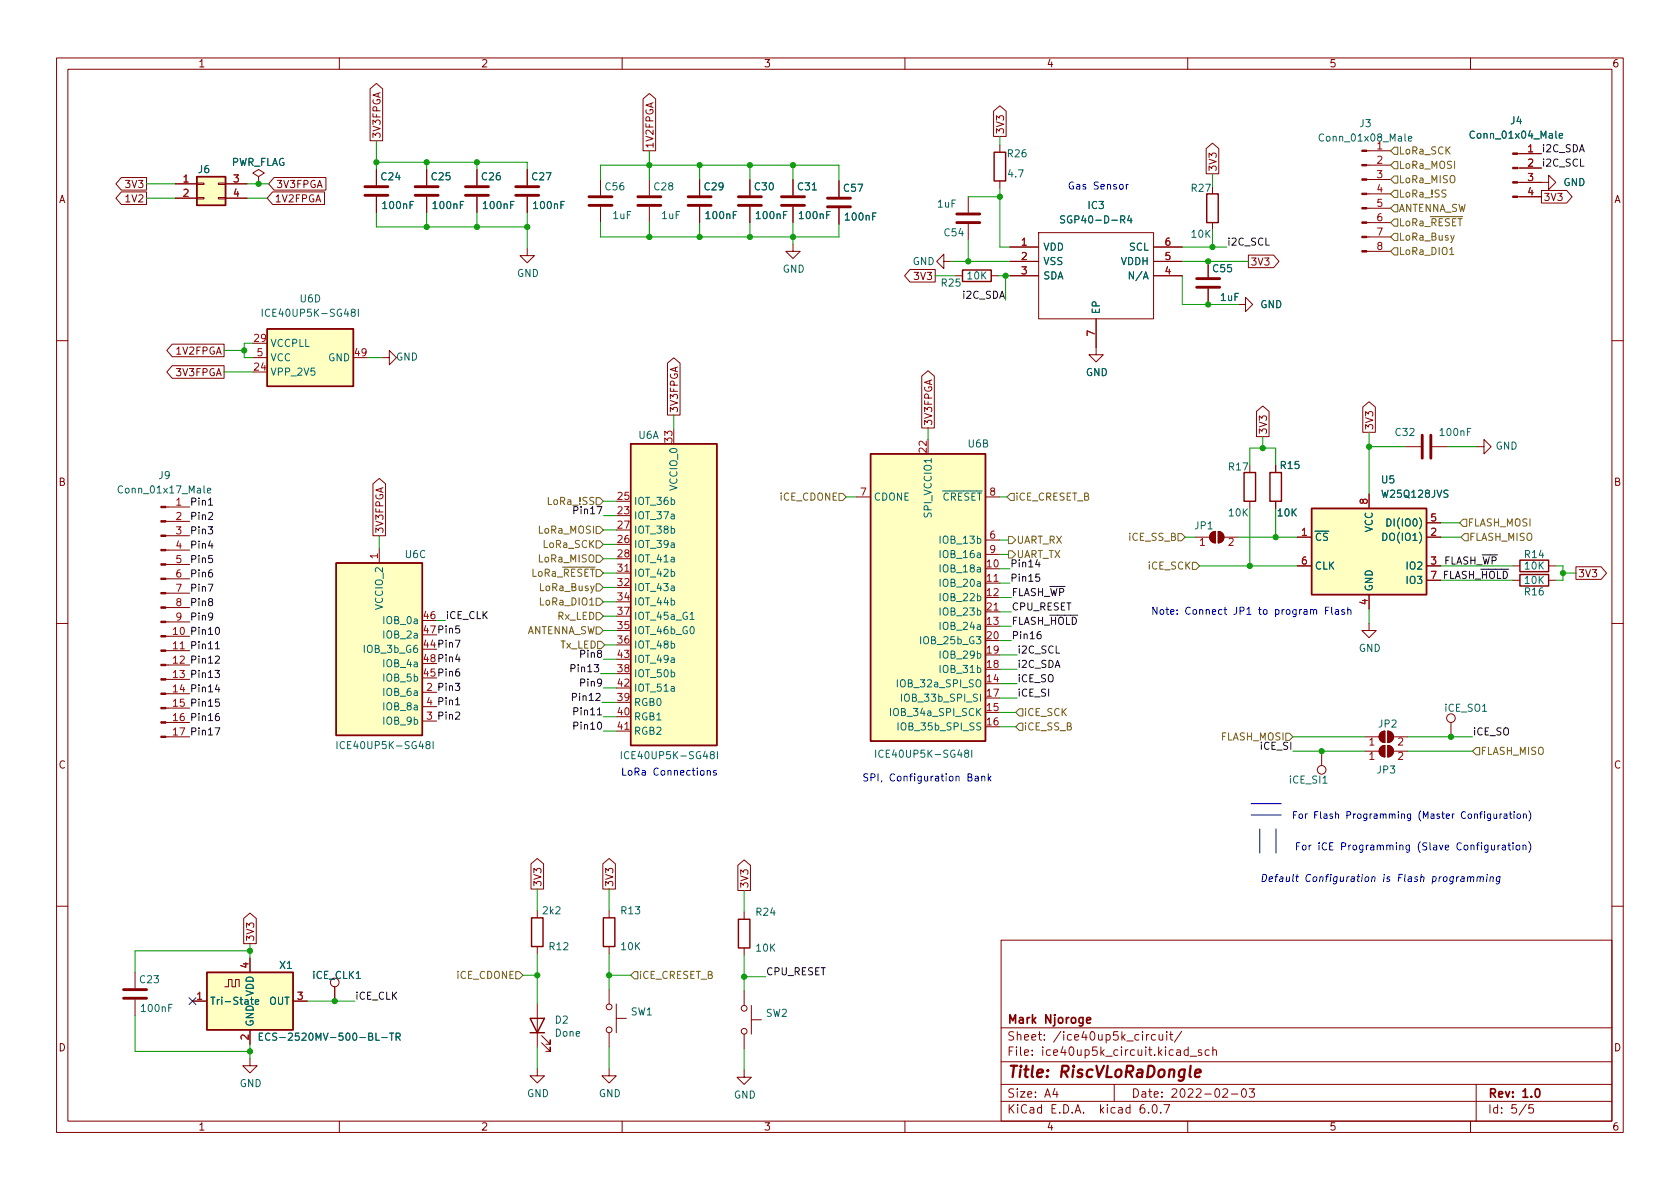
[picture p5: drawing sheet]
<svg xmlns="http://www.w3.org/2000/svg" width="297mm" height="210mm" viewBox="0 0 297 210" stroke-linecap="round" stroke-linejoin="round" font-family="sans-serif">
<defs><g id="words">
<text font-size="9.8" fill="#0000c2" x="219.5" y="146.1">=</text>
<text font-size="2.8" fill="#840000" x="178" y="190.6">Title: RiscVLoRaDongle</text>
<g font-size="2.1" fill="#840000">
<text x="178" y="184">Sheet: /ice40up5k_circuit/</text>
<text x="178" y="181">Mark Njoroge</text>
<text x="178" y="186.7">File: ice40up5k_circuit.kicad_sch</text>
<text x="178" y="196.9">KiCad E.D.A. kicad 6.0.7</text>
<text x="178" y="194.1">Size: A4</text>
<text x="200" y="194.1">Date: 2022-02-03</text>
<text x="263" y="194.1">Rev: 1.0</text>
<text x="263" y="196.9">Id: 5/5</text>
</g>
<g font-size="1.8" fill="#840000">
<text x="35" y="11.9">1</text>
<text x="85" y="11.9">2</text>
<text x="135" y="11.9">3</text>
<text x="185" y="11.9">4</text>
<text x="235" y="11.9">5</text>
<text x="285" y="11.9">6</text>
<text x="177.5" y="23.8" transform="rotate(-90 177.5 23.8)">3V3</text>
<text x="67.3" y="24.6" transform="rotate(-90 67.3 24.6)">3V3FPGA</text>
<text x="115.5" y="26.3" transform="rotate(-90 115.5 26.3)">1V2FPGA</text>
<text x="10.3" y="35.9">A</text>
<text x="22.4" y="35.8">1V2</text>
<text x="22.4" y="33.2">3V3</text>
<text x="48.5" y="35.8">1V2FPGA</text>
<text x="48.8" y="33.2">3V3FPGA</text>
<text x="215.1" y="30.4" transform="rotate(-90 215.1 30.4)">3V3</text>
<text x="272.9" y="35.5">3V3</text>
<text x="285.3" y="35.9">A</text>
<text x="221" y="46.9">3V3</text>
<text x="161.9" y="49.5">3V3</text>
<text x="31.2" y="62.7">1V2FPGA</text>
<text x="31.2" y="66.5">3V3FPGA</text>
<text x="119.9" y="73.1" transform="rotate(-90 119.9 73.1)">3V3FPGA</text>
<text x="164.8" y="75.4" transform="rotate(-90 164.8 75.4)">3V3FPGA</text>
<text x="224" y="76.9" transform="rotate(-90 224 76.9)">3V3</text>
<text x="242.8" y="76.1" transform="rotate(-90 242.8 76.1)">3V3</text>
<text x="10.3" y="85.9">B</text>
<text x="285.3" y="85.9">B</text>
<text x="67.8" y="94.4" transform="rotate(-90 67.8 94.4)">3V3FPGA</text>
<text x="279" y="102.1">3V3</text>
<text x="10.3" y="135.9">C</text>
<text x="285.3" y="135.9">C</text>
<text x="95.7" y="156.9" transform="rotate(-90 95.7 156.9)">3V3</text>
<text x="108.4" y="156.9" transform="rotate(-90 108.4 156.9)">3V3</text>
<text x="132.3" y="157.2" transform="rotate(-90 132.3 157.2)">3V3</text>
<text x="44.9" y="166.6" transform="rotate(-90 44.9 166.6)">3V3</text>
<text x="10.3" y="185.9">D</text>
<text x="285.3" y="185.9">D</text>
<text x="35" y="199.9">1</text>
<text x="85" y="199.9">2</text>
<text x="135" y="199.9">3</text>
<text x="185" y="199.9">4</text>
<text x="235" y="199.9">5</text>
<text x="285" y="199.9">6</text>
</g>
<g font-size="1.8" fill="#006464">
<text x="240.4" y="22.5">J3</text>
<text x="267.1" y="22">J4</text>
<text x="40.8" y="29.3">PWR_FLAG</text>
<text x="178.2" y="27.8">R26</text>
<text x="233.8" y="25">Conn_01x08_Male</text>
<text x="260.4" y="24.5">Conn_01x04_Male</text>
<text x="35.1" y="30.6">J6</text>
<text x="67.5" y="31.9">C24</text>
<text x="76.4" y="31.9">C25</text>
<text x="85.2" y="31.9">C26</text>
<text x="94.1" y="31.9">C27</text>
<text x="107.1" y="33.6">C56</text>
<text x="115.7" y="33.6">C28</text>
<text x="124.6" y="33.6">C29</text>
<text x="133.5" y="33.6">C30</text>
<text x="141.1" y="33.6">C31</text>
<text x="149.3" y="33.9">C57</text>
<text x="178.3" y="31.4">4.7</text>
<text x="210.7" y="33.9">R27</text>
<text x="276.4" y="32.9">GND</text>
<text x="67.8" y="37">100nF</text>
<text x="76.7" y="37">100nF</text>
<text x="85.6" y="37">100nF</text>
<text x="94.5" y="37">100nF</text>
<text x="108.4" y="38.7">1uF</text>
<text x="117" y="38.7">1uF</text>
<text x="125" y="38.7">100nF</text>
<text x="133.8" y="38.7">100nF</text>
<text x="141.5" y="38.7">100nF</text>
<text x="149.6" y="39">100nF</text>
<text x="165.8" y="36.7">1uF</text>
<text x="167" y="41.8">C54</text>
<text x="188.6" y="39.5">SGP40-D-R4</text>
<text x="192.4" y="37">IC3</text>
<text x="161.3" y="46.9">GND</text>
<text x="184.4" y="44.3">VDD</text>
<text x="184.4" y="46.9">VSS</text>
<text x="198.2" y="46.9">VDDH</text>
<text x="199.7" y="44.3">SCL</text>
<text x="210.7" y="42">10K</text>
<text x="53.1" y="53.5">U6D</text>
<text x="91.4" y="49">GND</text>
<text x="138.4" y="48.2">GND</text>
<text x="166.5" y="50.7">R25</text>
<text x="171.1" y="49.4">10K</text>
<text x="184.4" y="49.4">SDA</text>
<text x="200.2" y="49.4">N/A</text>
<text x="214.5" y="48.1">C55</text>
<text x="215.9" y="53.2">1uF</text>
<text x="47.2" y="56">ICE40UP5K-SG48I</text>
<text x="194.4" y="55.6" transform="rotate(-90 194.4 55.6)">EP</text>
<text x="222.8" y="54.5">GND</text>
<text x="47.8" y="61.3">VCCPLL</text>
<text x="47.8" y="63.9">VCC</text>
<text x="58" y="63.9">GND</text>
<text x="70" y="63.7">GND</text>
<text x="47.8" y="66.4">VPP_2V5</text>
<text x="192" y="66.5">GND</text>
<text x="112.9" y="77.6">U6A</text>
<text x="246.8" y="77.1">C32</text>
<text x="254.7" y="77.1">100nF</text>
<text x="171.2" y="79.1">U6B</text>
<text x="217.3" y="83.2">R17</text>
<text x="226.5" y="82.9">R15</text>
<text x="264.4" y="79.5">GND</text>
<text x="21.4" y="87.2">Conn_01x17_Male</text>
<text x="28.1" y="84.7">J9</text>
<text x="112" y="89.3">IOT_36b</text>
<text x="119.8" y="86.6" transform="rotate(-90 119.8 86.6)">VCCIO_0</text>
<text x="154.4" y="88.5">CDONE</text>
<text x="165.2" y="88.5">~{CRESET}</text>
<text x="244.3" y="85.5">U5</text>
<text x="244.6" y="88">W25Q128JVS</text>
<text x="112" y="91.8">IOT_37a</text>
<text x="112" y="94.4">IOT_38b</text>
<text x="164.7" y="91.2" transform="rotate(-90 164.7 91.2)">SPI_VCCIO1</text>
<text x="211.3" y="93.6">JP1</text>
<text x="217.3" y="91.3">10K</text>
<text x="226" y="91.3">10K</text>
<text x="232.4" y="95.6">~{CS}</text>
<text x="242.7" y="94.2" transform="rotate(-90 242.7 94.2)">VCC</text>
<text x="245" y="95.6">DO(IO1)</text>
<text x="245.9" y="93.1">DI(IO0)</text>
<text x="71.7" y="98.7">U6C</text>
<text x="112" y="96.9">IOT_39a</text>
<text x="112" y="99.4">IOT_41a</text>
<text x="112" y="102">IOT_42b</text>
<text x="166.6" y="96.1">IOB_13b</text>
<text x="166.7" y="101.2">IOB_18a</text>
<text x="166.7" y="98.7">IOB_16a</text>
<text x="232.4" y="100.7">CLK</text>
<text x="248.9" y="100.7">IO2</text>
<text x="269.6" y="98.7">R14</text>
<text x="269.6" y="100.7">10K</text>
<text x="67.7" y="107.6" transform="rotate(-90 67.7 107.6)">VCCIO_2</text>
<text x="112" y="104.5">IOT_43a</text>
<text x="112" y="107.1">IOT_44b</text>
<text x="166.6" y="106.3">IOB_22b</text>
<text x="166.7" y="103.8">IOB_20a</text>
<text x="242.7" y="104.6" transform="rotate(-90 242.7 104.6)">GND</text>
<text x="248.9" y="103.2">IO3</text>
<text x="269.6" y="105.3">R16</text>
<text x="269.6" y="103.2">10K</text>
<text x="68.1" y="110.4">IOB_0a</text>
<text x="68.1" y="112.9">IOB_2a</text>
<text x="112" y="112.1">IOT_46b_G0</text>
<text x="112" y="109.6">IOT_45a_G1</text>
<text x="163.2" y="113.9">IOB_25b_G3</text>
<text x="166.6" y="108.8">IOB_23b</text>
<text x="166.7" y="111.4">IOB_24a</text>
<text x="64.6" y="115.4">IOB_3b_G6</text>
<text x="68.1" y="118">IOB_4a</text>
<text x="112" y="114.7">IOT_48b</text>
<text x="112" y="119.8">IOT_50b</text>
<text x="112" y="117.2">IOT_49a</text>
<text x="166.6" y="119">IOB_31b</text>
<text x="166.6" y="116.5">IOB_29b</text>
<text x="240.2" y="115.3">GND</text>
<text x="68" y="120.5">IOB_5b</text>
<text x="68.1" y="123.1">IOB_6a</text>
<text x="68.1" y="125.6">IOB_8a</text>
<text x="112" y="124.8">RGB0</text>
<text x="112" y="122.3">IOT_51a</text>
<text x="159.3" y="121.5">IOB_32a_SPI_SO</text>
<text x="160.1" y="124.1">IOB_33b_SPI_SI</text>
<text x="255.5" y="125.9">iCE_SO1</text>
<text x="68" y="128.1">IOB_9b</text>
<text x="112" y="127.4">RGB1</text>
<text x="112" y="129.9">RGB2</text>
<text x="158.1" y="126.6">IOB_34a_SPI_SCK</text>
<text x="159.4" y="129.2">IOB_35b_SPI_SS</text>
<text x="243.8" y="128.6">JP2</text>
<text x="60.5" y="132.5">ICE40UP5K-SG48I</text>
<text x="110.7" y="134.2">ICE40UP5K-SG48I</text>
<text x="155.7" y="134">ICE40UP5K-SG48I</text>
<text x="243.5" y="136.8">JP3</text>
<text x="228.1" y="138.6">iCE_SI1</text>
<text x="96.1" y="161.7">2k2</text>
<text x="109.9" y="161.7">R13</text>
<text x="133.8" y="161.9">R24</text>
<text x="24.8" y="173.9">C23</text>
<text x="49.5" y="171.3">X1</text>
<text x="55.3" y="173.1">iCE_CLK1</text>
<text x="97.2" y="168">R12</text>
<text x="109.9" y="168">10K</text>
<text x="133.8" y="168.3">10K</text>
<text x="25.1" y="178.9">100nF</text>
<text x="37.1" y="177.7">Tri-State</text>
<text x="44.8" y="176.2" transform="rotate(-90 44.8 176.2)">VDD</text>
<text x="47.6" y="177.7">OUT</text>
<text x="111.6" y="179.5">SW1</text>
<text x="135.4" y="179.8">SW2</text>
<text x="44.8" y="181.6" transform="rotate(-90 44.8 181.6)">GND</text>
<text x="48.2" y="184">ECS-2520MV-500-BL-TR</text>
<text x="98.2" y="181">D2</text>
<text x="98.2" y="183.3">Done</text>
<text x="42.4" y="192.2">GND</text>
<text x="93.2" y="194">GND</text>
<text x="105.9" y="194">GND</text>
<text x="129.7" y="194.3">GND</text>
</g>
<g font-size="1.8" fill="#a90000">
<text x="243.5" y="26.4">1</text>
<text x="243.5" y="29">2</text>
<text x="270.1" y="26.9">1</text>
<text x="270.1" y="29.5">2</text>
<text x="32.4" y="32.3">1</text>
<text x="32.4" y="34.8">2</text>
<text x="41.3" y="32.3">3</text>
<text x="41.3" y="34.8">4</text>
<text x="243.5" y="31.5">3</text>
<text x="243.5" y="34">4</text>
<text x="270.1" y="32">3</text>
<text x="270.1" y="34.5">4</text>
<text x="243.5" y="36.6">5</text>
<text x="243.5" y="39.1">6</text>
<text x="243.5" y="41.7">7</text>
<text x="180.6" y="43.4">1</text>
<text x="180.6" y="46">2</text>
<text x="206" y="46">5</text>
<text x="206" y="43.4">6</text>
<text x="243.5" y="44.2">8</text>
<text x="180.6" y="48.5">3</text>
<text x="206" y="48.5">4</text>
<text x="193.5" y="59.4" transform="rotate(-90 193.5 59.4)">7</text>
<text x="45" y="65.5">24</text>
<text x="45" y="60.4">29</text>
<text x="45.5" y="63">5</text>
<text x="62.8" y="63">49</text>
<text x="118.9" y="78.2" transform="rotate(-90 118.9 78.2)">33</text>
<text x="163.8" y="80" transform="rotate(-90 163.8 80)">22</text>
<text x="31.1" y="89.4">1</text>
<text x="109.3" y="88.4">25</text>
<text x="152.2" y="87.6">7</text>
<text x="175" y="87.6">8</text>
<text x="241.8" y="89.1" transform="rotate(-90 241.8 89.1)">8</text>
<text x="31.1" y="91.9">2</text>
<text x="31.1" y="94.5">3</text>
<text x="109.3" y="90.9">23</text>
<text x="109.3" y="93.5">27</text>
<text x="175" y="95.2">6</text>
<text x="230.1" y="94.7">1</text>
<text x="253" y="94.7">2</text>
<text x="253" y="92.2">5</text>
<text x="31.1" y="97">4</text>
<text x="31.1" y="99.6">5</text>
<text x="66.8" y="98.8" transform="rotate(-90 66.8 98.8)">1</text>
<text x="109.3" y="96">26</text>
<text x="109.3" y="98.5">28</text>
<text x="109.3" y="101.1">31</text>
<text x="174.5" y="100.3">10</text>
<text x="175" y="97.8">9</text>
<text x="212.1" y="96.5">1</text>
<text x="217.2" y="96.5">2</text>
<text x="230.1" y="99.8">6</text>
<text x="253" y="99.8">3</text>
<text x="31.1" y="102.1">6</text>
<text x="31.1" y="104.6">7</text>
<text x="31.1" y="107.2">8</text>
<text x="109.3" y="103.6">32</text>
<text x="109.3" y="106.2">34</text>
<text x="174.5" y="102.9">11</text>
<text x="174.5" y="105.4">12</text>
<text x="174.5" y="107.9">21</text>
<text x="241.8" y="106.9" transform="rotate(-90 241.8 106.9)">4</text>
<text x="253" y="102.4">7</text>
<text x="31.1" y="109.7">9</text>
<text x="75" y="109.5">46</text>
<text x="109.3" y="111.2">35</text>
<text x="109.3" y="113.8">36</text>
<text x="109.3" y="108.7">37</text>
<text x="174.5" y="110.5">13</text>
<text x="174.5" y="113">20</text>
<text x="109.3" y="118.9">38</text>
<text x="109.3" y="116.3">43</text>
<text x="174.5" y="118.1">18</text>
<text x="174.5" y="115.6">19</text>
<text x="109.3" y="123.9">39</text>
<text x="109.3" y="121.4">42</text>
<text x="174.5" y="120.6">14</text>
<text x="174.5" y="125.7">15</text>
<text x="174.5" y="123.2">17</text>
<text x="109.3" y="126.5">40</text>
<text x="109.3" y="129">41</text>
<text x="174.5" y="128.3">16</text>
<text x="242.1" y="131.8">1</text>
<text x="247.2" y="131.8">2</text>
<text x="242.1" y="134.4">1</text>
<text x="247.2" y="134.4">2</text>
<text x="43.9" y="171.2" transform="rotate(-90 43.9 171.2)">4</text>
<text x="34.8" y="176.8">1</text>
<text x="52.6" y="176.8">3</text>
<text x="43.9" y="183.9" transform="rotate(-90 43.9 183.9)">2</text>
</g>
<g font-size="1.8" fill="#725600">
<text x="247.2" y="29.8">LoRa_MOSI</text>
<text x="247.2" y="27.3">LoRa_SCK</text>
<text x="247.2" y="34.9">LoRa_!SS</text>
<text x="247.2" y="32.4">LoRa_MISO</text>
<text x="247.2" y="40">LoRa_~{RESET}</text>
<text x="247.2" y="37.5">ANTENNA_SW</text>
<text x="247.2" y="42.5">LoRa_Busy</text>
<text x="247.2" y="45.1">LoRa_DIO1</text>
<text x="97" y="89.3">LoRa_!SS</text>
<text x="137.9" y="88.5">iCE_CDONE</text>
<text x="179.4" y="88.5">iCE_CRESET_B</text>
<text x="95.4" y="94.4">LoRa_MOSI</text>
<text x="199.6" y="95.6">iCE_SS_B</text>
<text x="259.4" y="93.1">FLASH_MOSI</text>
<text x="259.7" y="95.6">FLASH_MISO</text>
<text x="92.6" y="102">LoRa_~{RESET}</text>
<text x="95.4" y="99.4">LoRa_MISO</text>
<text x="96.2" y="96.9">LoRa_SCK</text>
<text x="179.7" y="98.7">UART_TX</text>
<text x="179.7" y="96.1">UART_RX</text>
<text x="203.1" y="100.7">iCE_SCK</text>
<text x="95.6" y="104.5">LoRa_Busy</text>
<text x="95.8" y="107.1">LoRa_DIO1</text>
<text x="92.8" y="112.1">ANTENNA_SW</text>
<text x="98.5" y="109.6">Rx_LED</text>
<text x="99" y="114.7">Tx_LED</text>
<text x="180.9" y="126.6">iCE_SCK</text>
<text x="180.9" y="129.2">iCE_SS_B</text>
<text x="215.8" y="130.9">FLASH_MOSI</text>
<text x="261.7" y="133.5">FLASH_MISO</text>
<text x="80.8" y="173.1">iCE_CDONE</text>
<text x="112.9" y="173.1">iCE_CRESET_B</text>
</g>
<g font-size="1.8" fill="#0f0f0f">
<text x="272.5" y="26.9">i2C_SDA</text>
<text x="272.5" y="29.5">i2C_SCL</text>
<text x="216.9" y="43.4">i2C_SCL</text>
<text x="170.3" y="52.8">i2C_SDA</text>
<text x="33.5" y="89.4">Pin1</text>
<text x="33.5" y="94.5">Pin3</text>
<text x="33.5" y="91.9">Pin2</text>
<text x="102" y="90.9">Pin17</text>
<text x="33.5" y="97">Pin4</text>
<text x="33.5" y="99.6">Pin5</text>
<text x="178.6" y="100.3">Pin14</text>
<text x="255.3" y="99.8">FLASH_~{WP}</text>
<text x="33.5" y="107.2">Pin8</text>
<text x="33.5" y="104.6">Pin7</text>
<text x="33.5" y="102.1">Pin6</text>
<text x="178.6" y="102.9">Pin15</text>
<text x="178.8" y="107.9">CPU_RESET</text>
<text x="178.8" y="105.4">FLASH_~{WP}</text>
<text x="253" y="102.4">7 FLASH_~{HOLD}</text>
<text x="30.6" y="112.3">10 Pin10</text>
<text x="33.5" y="109.7">Pin9</text>
<text x="75" y="112">47Pin5</text>
<text x="78.7" y="109.5">iCE_CLK</text>
<text x="178.8" y="113">Pin16</text>
<text x="178.8" y="110.5">FLASH_~{HOLD}</text>
<text x="30.6" y="114.8">11 Pin11</text>
<text x="30.6" y="117.3">12 Pin12</text>
<text x="30.6" y="119.9">13 Pin13</text>
<text x="75" y="114.5">44Pin7</text>
<text x="75" y="119.6">45Pin6</text>
<text x="75" y="117.1">48Pin4</text>
<text x="101.5" y="118.9">Pin13</text>
<text x="102.9" y="116.3">Pin8</text>
<text x="179.8" y="115.6">i2C_SCL</text>
<text x="179.8" y="118.1">i2C_SDA</text>
<text x="30.6" y="122.4">14 Pin14</text>
<text x="30.6" y="125">15 Pin15</text>
<text x="75.5" y="122.2">2 Pin3</text>
<text x="75.5" y="124.7">4 Pin1</text>
<text x="101.7" y="123.9">Pin12</text>
<text x="102.9" y="121.4">Pin9</text>
<text x="179.8" y="123.2">iCE_SI</text>
<text x="179.8" y="120.6">iCE_SO</text>
<text x="30.6" y="127.5">16 Pin16</text>
<text x="30.6" y="130">17 Pin17</text>
<text x="75.5" y="127.2">3 Pin2</text>
<text x="102" y="126.5">Pin11</text>
<text x="102" y="129">Pin10</text>
<text x="260.3" y="130">iCE_SO</text>
<text x="223" y="132.6">iCE_SI</text>
<text x="135.4" y="172.5">CPU_RESET</text>
<text x="62.7" y="176.8">iCE_CLK</text>
</g>
<g font-size="1.8" fill="#0000c2">
<text x="188.7" y="33.5">Gas Sensor</text>
<text x="203.5" y="108.7">Note: Connect JP1 to program Flash</text>
<text x="109.7" y="137.1">LoRa Connections</text>
<text x="152.4" y="138.2">SPI, Configuration Bank</text>
<text x="222.8" y="155.9">Default Configuration is Flash programming</text>
<text x="228.9" y="150.4">For iCE Programming (Slave Configuration)</text>
</g>
<text font-size="1.7" fill="#0000c2" x="228.3" y="144.8">For Flash Programming (Master Configuration)</text>
</g></defs>
<g fill="none" stroke="#840000" stroke-width=".18">
<path d="M10 10.2h277v190.1h-277zM12 12.2h273v186.1h-273zM60 10.2v2M65.4 15.7l1.1-.9 1.2 .9v9.2h-2.3zM110 10.2v2M113.7 17.5l1.1-1 1.1 1v9.2h-2.2zM160 10.2v2M175.7 19.7l1.1-1 1.1 1v4.4h-2.2zM210 10.2v2M260 10.2v2M21.4 33.9h4.5v2.3h-4.5l-.9-1.2zM21.4 31.4h4.5v2.2h-4.5l-.9-1.1z"/>
<path d="M31 32.5h3.8M31 35h3.8M34.8 34.9h1.3v.3h-1.3zM34.8 32.4h1.3v.2h-1.3zM38.6 34.9h1.3v.3h-1.3zM38.6 32.4h1.3v.2h-1.3zM39.9 32.5h3.8M39.9 35h3.8M45.7 31.2l1-.6-1-.6-1 .6 1 .6v1.3M45.7 32.5h.1M48.2 33.9h9.2v2.3h-9.2l-1-1.2zM48.5 31.4h9.1v2.2h-9.1l-1-1.1z"/>
<path d="M66.5 30v2.8M66.5 34.8v2.8M75.4 30v2.8M75.4 34.8v2.8M84.3 30v2.8M84.3 34.8v2.8M93.2 30v2.8M93.2 34.8v2.8M106.2 31.7v2.8M106.2 36.6v2.8M114.8 31.7v2.8M114.8 36.6v2.8"/>
<path d="M123.7 31.7v2.8M123.7 36.6v2.8M132.6 31.7v2.8M132.6 36.6v2.8M140.2 31.7v2.8M140.2 36.6v2.8M148.3 32v2.8M148.3 36.8v2.8M171.2 34.8v2.8M171.2 39.6v2.8M176.8 25.6v1.3M176.8 32v1.3"/>
<path d="M213.3 26.3l1.1-1 1.1 1v4.4h-2.2zM214.4 39.4v1.2M241.7 39.4h4.2M241.7 36.8h4.2M241.7 34.3h4.2M241.7 31.7h4.2M241.7 29.2h4.2M241.7 26.7h4.2M268.3 32.3h5.5v-1.3l1.3 1.3-1.3 1.2v-1.2M268.3 34.8h4.2M268.3 29.7h4.2M268.3 27.2h4.2"/>
<path d="M272.5 33.7h4.5l1 1.1-1 1.1h-4.5zM93.2 43.9v1.3h1.3l-1.3 1.3-1.3-1.3h1.3M140.2 43.2v1.2h1.3l-1.3 1.3-1.3-1.3h1.3M160.9 47.7h4.5v2.2h-4.5l-1-1.1zM166.9 46.2v-1.2l-1.3 1.2 1.3 1.3v-1.3h1.2M168.9 48.8h1.3M175.3 48.8h1.2M178.6 48.8h5M178.6 43.7h5M178.6 46.2h5M183.6 41.1h20.4v15.3h-20.4zM193.8 56.4v6.3h1.3l-1.3 1.3-1.3-1.3h1.3"/>
<path d="M204 48.8h5M204 43.7h5M204 46.2h5M213.6 46.2v2.8M213.6 51v2.8M218.9 53.8h1.3v-1.2l1.3 1.2-1.3 1.3v-1.3M220.7 45.1h4.5l.9 1.1-.9 1.1h-4.5zM241.7 44.4h4.2M241.7 41.9h4.2M10 60.2h2M30.4 60.9h9.2v2.2h-9.2l-.9-1.1zM30.4 64.7h9.2v2.2h-9.2l-.9-1.1z"/>
<path d="M44.7 63.2h2.5M67.6 63.2h1.2v-1.2l1.3 1.2-1.3 1.3v-1.3M118 64.2l1.1-.9 1.1 .9v9.2h-2.2zM163 66.5l1.1-.9 1.1 .9v9.2h-2.2zM222.2 72.7l1.1-.9 1.1 .9v4.5h-2.2zM241 72l1.1-1 1.1 1v4.4h-2.2zM248.4 79h2.8M253.2 79h2.8M261.1 79h1.3v-1.3l1.3 1.3-1.3 1.3v-1.3M285 60.2h2M29.3 99.8h4.2M29.3 97.3h4.2"/>
<path d="M29.3 94.7h4.2M29.3 92.2h4.2M29.3 89.7h4.2M65.9 85.6l1.2-1 1.1 1v9.1h-2.3zM67.1 97v2.6M151.4 87.9h2.5M174.2 95.5h2.6M174.2 87.9h2.6M174.2 98h2.6M211.3 95h2.6M214.2 94.3l.7-.3v2a1.02 1.02 0 0 1-1-.6 1.02 1.02 0 0 1 .3-1.1zM215.4 94a1.02 1.02 0 0 1 1 1 1.02 1.02 0 0 1-1 1z"/>
<path d="M216.4 95h2.5M221 88.6v1.3M225.6 82.3v1.3M225.6 88.6v1.3M229.4 95h2.5M242.1 87.4v2.5M252.2 95h2.6M252.2 92.5h2.6M10 110.2h2M29.3 117.6h4.2M29.3 115.1h4.2M29.3 112.5h4.2"/>
<path d="M29.3 110h4.2M29.3 107.4h4.2M29.3 104.9h4.2M29.3 102.4h4.2M109 101.3h2.5M174.2 103.1h2.6M174.2 108.2h2.6M229.4 100.1h2.5M242.1 110.2v1.3h1.2l-1.2 1.3-1.3-1.3h1.3M242.1 105.2v2.5M252.2 102.6h2.6M252.2 100.1h2.6"/>
<path d="M267.5 100.1h1.2M273.8 102.6h1.3M273.8 100.1h1.3M278.6 100.2h4.5l1 1.1-1 1.2h-4.5zM285 110.2h2M29.3 130.3h4.2M29.3 127.8h4.2M29.3 125.2h4.2M29.3 122.7h4.2M29.3 120.1h4.2M74.7 122.4h2.5M74.7 127.5h2.5"/>
<path d="M74.7 125h2.5M109 129.3h2.5M233.7 132.8v2.6M241.3 130.3h2.5M241.3 132.8h2.5M244.1 129.6l.8-.3v2a1.02 1.02 0 0 1-1-.6 1.02 1.02 0 0 1 .2-1.1zM244.1 132.1l.8-.3v2.1a1.02 1.02 0 0 1-1-.7 1.02 1.02 0 0 1 .2-1.1zM245.4 129.3a1.02 1.02 0 0 1 1 1 1.02 1.02 0 0 1-1 1zM245.4 131.8a1.02 1.02 0 0 1 1 1 1.02 1.02 0 0 1-1 1.1zM246.4 130.3h2.5M246.4 132.8h2.5M256.5 127.8v2.5"/>
<path d="M93.9 152.8l1.1-1 1.1 1v4.4h-2.2zM106.6 152.8l1.1-1 1.1 1v4.4h-2.2zM130.5 153l1.1-.9 1.1 .9v4.5h-2.2zM10 160.2h2M23.9 172v2.7M23.9 176.8v2.8M34 177h2.6M39.8 174.5h.6v-1.3h.6v1.3h.7v-1.3h.6v1.3M43.1 162.4l1.1-.9 1.1 .9v4.5h-2.2zM44.2 169.4v2.6M51.8 177h2.6M59.2 174.5v2.5"/>
<path d="M95 161v1.3M95 167.4v1.3M95 177.5v7.7M107.7 161v1.3M107.7 167.4v1.3M107.7 175v2.5M109 177.5v5.1M131.6 161.3v1.3M131.6 167.6v1.3M131.6 175.3v2.5M132.8 177.8v5.1M177 166.3h108v32h-108z"/>
<path d="M285 160.2h2M44.2 187.2v1.3h1.3l-1.3 1.2-1.3-1.2h1.3M44.2 182.1v2.6M60 198.3v2M95 189v1.2h1.3l-1.3 1.3-1.3-1.3h1.3M95.8 184.4l1.5 1.5v-.7v.7h-.8M95.8 183.1l1.5 1.6v-.8v.8h-.8M107.7 189v1.2h1.3l-1.3 1.3-1.3-1.3h1.3M107.7 182.6v2.6M109 180.1h1.7M110 198.3v2M131.6 189.2v1.3h1.2l-1.2 1.3-1.3-1.3h1.3"/>
<path d="M131.6 182.9v2.5M132.8 180.3h1.8M160 198.3v2M177 194.8h108M177 191.8h108M177 187.8h108M177 181.8h108M186.5 192.5l-.4 1h1M186.9 193v1M197 191.8v3M202.3 195.3a.59 .59 0 0 0-.7 .7v.5l.1 .3h.4l.3-.1v-.5l-.1-.2-.4-.1-.3 .3M202.7 182.9v1"/>
<path d="M203.1 196.7v.1M203.1 182.9l-.2 .1-.2 .2M203.9 195.4l.2-.1a.81 .81 0 0 1 .6 .7 .81 .81 0 0 1-.3 .8h-.2a.81 .81 0 0 1-.6-.6 .81 .81 0 0 1 .3-.8zM204.3 183l-.4-.1-.3 .3v.4l.1 .3h.6M204.9 182.9l.1 1h.4l.2-.1M205.2 196.7v.1M205.6 182.9v1M205.8 195.3h1l-.7 1.5M206.3 182.4v.2M206.3 182.9v1M206.8 182.9h.6M207 182.4v1.3l.4 .2"/>
<path d="M208.9 182.4l-1.3 1.9M210 198.3v2M210.1 185.7l-.5-.1-.2 .3v.4l.1 .3h.6M210.1 185.1v1.5M210.4 186.8h1.2M212.4 185.7l-.3-.1-.2 .2v.3l.5 .1v.4h-.5M213.8 185.7l-.4-.1-.3 .3v.4l.1 .3h.6M214.4 185.8l.2-.2 .4 .1 .1 .9M214.4 185.1v1.5M216.2 192.7l.6-.2 .2 .2 .1 .3-1 1h1M217.7 193.5h1.2M219.7 192.6l.2-.1a.81 .81 0 0 1 .5 .7 .81 .81 0 0 1-.3 .8h-.1a.81 .81 0 0 1-.6-.6 .81 .81 0 0 1 .3-.8z"/>
<path d="M220.9 192.5h.9l-.5 .6 .4 .1v.7l-.2 .1h-.4l-.2-.1M260 198.3v2M261 191.8v6.5M269.9 195.3l-1.3 1.9M271.1 195.3h-.7l-.1 .7 .2-.1 .5 .1 .2 .2-.1 .5-.2 .1-.6-.1"/>
<circle cx="233.7" cy="136.1" r=".76"/>
<circle cx="256.5" cy="127" r=".76"/>
<circle cx="59.2" cy="173.7" r=".76"/>
<circle cx="107.7" cy="178" r=".51"/>
<circle cx="131.6" cy="178.3" r=".51"/>
<circle cx="107.7" cy="182.1" r=".51"/>
<circle cx="131.6" cy="182.4" r=".51"/>
</g>
<path d="M192.1 180.4l.7-.1v-.3l-.5-.1-.2 .2 .1 .8h.6M271.6 192.6l.2-.1a.82 .82 0 0 1 .6 .7 .82 .82 0 0 1-.3 .8h-.2a.81 .81 0 0 1-.6-.6 .81 .81 0 0 1 .3-.8z" fill="none" stroke="#840000" stroke-width=".3"/>
<path d="M211.3 189.8l1-.2-.1-.4-.1-.1-.6 .1-.2 1 .2 .3 .6-.1" fill="none" stroke="#840000" stroke-width=".4"/>
<g fill="none" stroke="#840000" stroke-width=".25">
<path d="M34.8 31.2h5.1v5.1h-5.1zM175.8 26.9h2v5.1h-2zM213.4 34.3h2v5.1h-2zM47.2 58.2h15.3v10.1h-15.3zM170.2 47.7h5.1v2.1h-5.1zM111.5 78.5h15.2v53.3h-15.2zM59.4 99.6h15.3v30.4h-15.3zM153.9 80.3h20.3v50.8h-20.3zM220 83.6h2v5h-2zM224.5 83.6h2.1v5h-2.1zM231.9 89.9h20.3v15.3h-20.3zM268.7 99.1h5.1v2h-5.1z"/>
<path d="M268.7 101.6h5.1v2h-5.1zM36.6 172h15.2v10.1h-15.2zM94 162.3h2v5.1h-2zM106.7 162.3h2v5.1h-2zM130.6 162.6h2v5h-2zM93.7 180.1h2.6l-1.3 2.5zM93.7 182.6h2.6"/>
</g>
<g fill="#ffffc2" stroke="#ffffc2" stroke-width=".18">
<path d="M153.9 80.3h20.3v50.8h-20.3z"/>
<path d="M59.4 99.6h15.3v30.4h-15.3z"/>
<path d="M36.6 172h15.2v10.1h-15.2z"/>
<path d="M111.5 78.5h15.2v53.3h-15.2z"/>
<path d="M34.8 31.2h5.1v5.1h-5.1z"/>
<path d="M47.2 58.2h15.3v10.1h-15.3z"/>
<path d="M231.9 89.9h20.3v15.3h-20.3z"/>
</g>
<g fill="none" stroke="#006464" stroke-width=".18">
<path d="M188.2 38.2h-.4l-.2 .1v.3l.5 .3 .1 .3-.2 .2h-.5M199.7 38.1l-.3 .9h.8M200 38.6v.8M249 24.5l.6-.1v-.2l-.4-.1-.2 .2 .1 .6h.5M275.7 24l.6-.1-.1-.2-.3-.1-.2 .2v.6h.5M46.4 54.7v1.2M63.4 54.7v1.2M36.7 86.8l.6-.2-.1-.2-.3-.1-.2 .2v.6h.5M244.5 94.3a.64 .64 0 0 1 .7 .6 .64 .64 0 0 1-.7 .7zM245.2 91.8a.64 .64 0 0 1 .8 .6 .64 .64 0 0 1-.8 .6zM122 109.5h.7M59.6 131.1v1.3"/>
<path d="M76.6 131.1v1.3M109.9 132.9v1.3M126.8 132.9v1.3M154.8 132.6v1.3M157.5 125.3v1.3M158.7 120.2v1.3M158.8 127.8v1.3M159.4 122.7v1.3M171.8 132.6v1.3M44.5 176.3v1.1l.3 .2M45.1 177.2l.6-.1v-.3h-.4l-.2 .1 .1 .6h.5M45.8 183.3h.5"/>
<path d="M46.5 182.7h-.7v1.3h.7M47.7 182.8a.6 .6 0 0 0-.8 .4 .6 .6 0 0 0 .6 .8l.2-.2M68.9 182.7h.7M69.3 182.7v1.3M70 183.4l.6-.1 .2-.2-.1-.3-.7-.1v1.3M70.3 183.4l.5 .6"/>
</g>
<g fill="#840000" stroke="#840000" stroke-width=".18">
<path d="M244.1 129.6l.8-.3v2a1.02 1.02 0 0 1-1-.6 1.02 1.02 0 0 1 .2-1.1z"/>
<path d="M245.4 129.3a1.02 1.02 0 0 1 1 1 1.02 1.02 0 0 1-1 1z"/>
<path d="M244.1 132.1l.8-.3v2.1a1.02 1.02 0 0 1-1-.7 1.02 1.02 0 0 1 .2-1.1z"/>
<path d="M245.4 131.8a1.02 1.02 0 0 1 1 1 1.02 1.02 0 0 1-1 1.1z"/>
<path d="M214.2 94.3l.7-.3v2a1.02 1.02 0 0 1-1-.6 1.02 1.02 0 0 1 .3-1.1z"/>
<path d="M215.4 94a1.02 1.02 0 0 1 1 1 1.02 1.02 0 0 1-1 1z"/>
<path d="M28.4 130.2h.9v.2h-.9z"/>
<path d="M28.4 127.6h.9v.3h-.9z"/>
<path d="M28.4 125.1h.9v.2h-.9z"/>
<path d="M28.4 122.5h.9v.3h-.9z"/>
<path d="M28.4 120h.9v.3h-.9z"/>
<path d="M28.4 117.5h.9v.2h-.9z"/>
<path d="M28.4 114.9h.9v.3h-.9z"/>
<path d="M28.4 112.4h.9v.2h-.9z"/>
<path d="M28.4 109.8h.9v.3h-.9z"/>
<path d="M28.4 107.3h.9v.3h-.9z"/>
<path d="M28.4 104.8h.9v.2h-.9z"/>
<path d="M28.4 102.2h.9v.3h-.9z"/>
<path d="M28.4 99.7h.9v.2h-.9z"/>
<path d="M28.4 97.1h.9v.3h-.9z"/>
<path d="M28.4 94.6h.9v.3h-.9z"/>
<path d="M28.4 92.1h.9v.2h-.9z"/>
<path d="M28.4 89.5h.9v.3h-.9z"/>
<path d="M267.5 34.7h.8v.2h-.8z"/>
<path d="M267.5 32.1h.8v.3h-.8z"/>
<path d="M267.5 29.6h.8v.2h-.8z"/>
<path d="M267.5 27h.8v.3h-.8z"/>
<path d="M240.8 44.3h.9v.3h-.9z"/>
<path d="M240.8 41.8h.9v.2h-.9z"/>
<path d="M240.8 39.2h.9v.3h-.9z"/>
<path d="M240.8 36.7h.9v.3h-.9z"/>
<path d="M240.8 34.2h.9v.2h-.9z"/>
<path d="M240.8 31.6h.9v.3h-.9z"/>
<path d="M240.8 29.1h.9v.2h-.9z"/>
<path d="M240.8 26.5h.9v.3h-.9z"/>
</g>
<g fill="none" stroke="#840000" stroke-width=".51">
<path d="M64.5 33h4.1M64.5 34.5h4.1M73.4 33h4.1M73.4 34.5h4.1M82.3 33h4.1M82.3 34.5h4.1M91.2 33h4M91.2 34.5h4M104.1 34.8h4.1M104.1 36.3h4.1M112.8 34.8h4M112.8 36.3h4"/>
<path d="M121.7 34.8h4M121.7 36.3h4M130.6 34.8h4M130.6 36.3h4M138.2 34.8h4M138.2 36.3h4M146.3 35h4.1M146.3 36.6h4.1M169.2 39.4h4M169.2 37.8h4M211.6 49.3h4M211.6 50.8h4"/>
<path d="M251.5 77v4M253 77v4M21.8 175h4.1M21.8 176.5h4.1"/>
</g>
<g fill="none" stroke="#725600" stroke-width=".18">
<path d="M246.5 33.6h.6v1.3h-.6l-.6-.6zM246.5 31.1h.6v1.3h-.6l-.6-.7zM246.5 28.6h.6v1.2h-.6l-.6-.6zM246.5 38.7h.6v1.3h-.6l-.6-.6zM246.5 26h.6v1.3h-.6l-.6-.6zM246.5 36.2h.6v1.3h-.6l-.6-.7zM246.5 41.3h.6v1.2h-.6l-.6-.6zM246.5 43.8h.6v1.3h-.6l-.6-.7zM256.3 45h.8M257.1 41.6l-.4 1.2-.2 .1M105.4 95.6h.6l.7 .7-.7 .6h-.6zM105.4 88h.6l.7 .6-.7 .7h-.6z"/>
<path d="M105.4 93.1h.6l.7 .6-.7 .7h-.6zM105.4 98.2h.6l.7 .6-.7 .6h-.6zM148.3 87.2h.7l.6 .7-.6 .6h-.7zM178.3 97.4h.6l.7 .6-.7 .7h-.6zM178.3 94.9h.6l.7 .6-.7 .6h-.6zM178.7 87.2h.6v1.3h-.6l-.6-.6zM208.3 94.4h.6l.6 .6-.6 .6h-.6zM210.8 99.4h.7l.6 .7-.6 .6h-.7zM258.7 91.8h.6v1.3h-.6l-.6-.6zM259 94.4h.6v1.2h-.6l-.7-.6zM105.4 103.2h.6l.7 .7-.7 .6h-.6zM105.4 105.8h.6l.7 .6-.7 .7h-.6z"/>
<path d="M105.4 110.9h.6l.7 .6-.7 .6h-.6zM105.4 108.3h.6l.7 .7-.7 .6h-.6zM105.4 100.7h.6l.7 .6-.7 .7h-.6zM105.7 113.4h.6l.6 .6-.6 .7h-.6zM180.2 125.3h.6v1.3h-.6l-.6-.6zM180.2 127.9h.6v1.3h-.6l-.6-.7zM227.3 129.7h.7l.6 .6-.6 .6h-.7zM261 132.2h.6v1.3h-.6l-.7-.7zM91.2 171.8h.6l.7 .7-.7 .6h-.6zM112.1 171.8h.7v1.3h-.7l-.6-.6z"/>
</g>
<g fill="none" stroke="#0f0f0f" stroke-width=".18">
<path d="M36.9 89.3h.7M37.2 95.6l-.3 .9h.8M101.5 90.3l.6-.1 .1-.2-.1-.3-.6-.1v1.3M183.4 98.9l-.3 .9h.8M183.7 99.4v.9M36.8 103.3h.9l-.6 1.3M38 118.5h.8l-.4 .5 .3 .2v.5l-.1 .1-.6-.1M38.1 113.8l.3-.3v1.2M38.1 116.1l.5-.1 .2 .4-.8 .9h.8M38.1 114.7h.7M38.3 111l.1-.1a.68 .68 0 0 1 .4 .7 .68 .68 0 0 1-.4 .6 .84 .84 0 0 1-.1-1.2zM80.5 113.2h.8l-.5 1.3"/>
<path d="M80.9 115.7l-.3 .9h.7M101 118.2l.6-.1 .1-.1-.1-.3-.6-.2v1.3M183.8 101.5h-.6l-.1 .6 .2-.1 .4 .1 .1 .2v.4l-.2 .1-.5-.1M184 111.7h-.4a.86 .86 0 0 0 0 1.3l.4-.2 .1-.4-.2-.2h-.3l-.2 .2M38 128.7h.9l-.6 1.3M38.4 121l-.3 .9h.8M38.7 126.2h-.4a.86 .86 0 0 0 0 1.2l.4-.1 .1-.4-.2-.3h-.3l-.2 .3M38.7 121.5v.9M38.7 123.6h-.6v.6l.2-.1 .4 .1 .1 .2-.1 .4-.1 .1-.5-.1M80.6 124.6h.7M101.2 123.3l.6-.1 .1-.2v-.3l-.7-.1v1.3M101.5 125.8h.6l.1-.2-.1-.3-.6-.2v1.3"/>
<path d="M101.5 128.4l.6-.1 .1-.2-.1-.3-.6-.1v1.3"/>
</g>
<g fill="none" stroke="#0000c2" stroke-width=".18">
<path d="M199.1 32.6v.9M199.5 32.6l-.4 .3M232.3 108l.1-.2 .3 .1 .1 .7M234.4 108h.4M235 107.4h-.6v1.2M235.5 107.4v1.1l.1 .1M236.1 107.9h.5l.1 .7M236.7 108.1l-.5 .1-.1 .1 .1 .3h.5M237.7 107.9l-.3-.1-.2 .2 .1 .2 .4 .1v.3h-.5M238.3 107.9l.2-.1 .3 .1v.7M238.3 107.4v1.2M125 136.4l.2-.2 .3 .1 .1 .8"/>
<path d="M125 136.2v.9M126.6 136.3l-.3-.1-.2 .2 .1 .2 .4 .1v.3h-.5M172.4 137.3h.5l.1 .8M173 137.6h-.4l-.2 .2 .2 .3 .4-.1M173.6 137.4l.2-.1h.3v.8M173.6 137.3v.8M174.7 136.8v1.3M174.9 137.6l.3 .5M175.2 137.3l-.5 .4M222.7 146.6v4.3M225.6 146.6v4.3M257.6 155l-.1 .9"/>
<path d="M258 155l-.4 .3M258.4 155.1h.5l-.1 .8M258.9 155.3l-.6 .2-.1 .2 .2 .2 .4-.1M259.5 155.2l.2-.2 .3 .1v.8M259.5 155l-.1 .9M260.1 155.2l.2-.2 .3 .1-.1 .8M261.2 155.2l.2-.2 .3 .1v.8M261.2 155l-.1 .9M261.7 155.2l.3-.2 .2 .1v.8M262.9 155l-.1 .9M263 154.6v.1M263.5 155.2l.2-.2 .3 .1v.8"/>
<path d="M263.5 155l-.1 .9M263.6 143.9v1l-.3 .2h-.3M263.6 144l-.4-.1-.2 .3 .1 .5h.5M263.7 149.4l.1 .8 .3 .1 .1-.1M264.1 143.9l.1 .8h.3l.1-.1M264.2 149.4v.9M264.6 143.9v.8M264.9 149.4v.9M265.2 143.9v.8M265.2 155.1l-.3-.1-.3 .3v.5h.5M265.2 149.4l-.3 .3M265.2 155l-.1 1.1-.3 .2-.3-.1"/>
<path d="M265.5 143.9l-.3 .3M265.6 149.5h.5l.1 .8M265.9 144h.5l.1 .7M266.2 149.8h-.4l-.2 .2 .2 .3 .4-.1M266.5 144.2l-.4 .1-.2 .1 .2 .3h.4M266.6 149.4h.5M266.8 149v1.1l.3 .2M266.8 143.9h.5M267 143.5v1.1l.3 .1M267.5 149v.1M267.5 149.4v.9M267.7 143.5v.1"/>
<path d="M267.7 143.9v.8M268.2 149.5l.3-.1 .2 .3v.4l-.2 .2-.3-.1-.1-.1zM268.3 144l.3-.1 .2 .3v.3l-.2 .2h-.3l-.1-.2zM269.3 149.6l.1-.2 .4 .1v.8M269.3 149.4v.9M269.4 144l.1-.1 .3 .1 .1 .7M269.4 143.9v.8M270.3 148.8a1.46 1.46 0 0 1 0 2M270.3 143.4a1.37 1.37 0 0 1 0 1.8"/>
</g>
<g fill="none" stroke="#009600" stroke-width=".18">
<path d="M25.9 35h5.1M25.9 32.5h5.1M43.7 35h3.5M43.7 32.5h3.8M66.5 28.7h26.7v1.3M66.5 37.6v2.5h26.7M66.5 24.9v5.1M75.4 28.7v1.3M75.4 37.6v2.5M84.3 28.7v1.3M84.3 37.6v2.5M93.2 37.6v6.3"/>
<path d="M106.2 31.7v-2.5h42.1v2.8M106.2 39.4v2.5h42.1v-2.3M114.8 26.7v5M114.8 39.4v2.5M123.7 29.2v2.5M123.7 39.4v2.5M132.6 29.2v2.5M132.6 39.4v2.5M140.2 29.2v2.5M140.2 39.4v3.8M171.2 34.8h5.6M176.8 24.1v1.5"/>
<path d="M176.8 33.3v10.4h1.8M214.4 30.7v2.3M165.4 48.8h3.5M168.1 46.2h10.5M171.2 42.4v3.8M176.5 48.8h2.1M177.8 48.8v4.3M209 48.8v5h9.9M209 46.2h11.7M209 43.7h7.9M214.4 40.6v3.1M39.6 65.8h5.1"/>
<path d="M39.6 62h3.6M44.7 60.7h-1.5v2.5h1.5M65 63.2h2.6M119.1 73.4v2.5M164.1 75.7v2M223.3 77.2v2M242.1 76.4v11M242.1 79h6.3M256 79h5.1M67.1 94.7v2.3M106.7 96.3h2.3M106.7 98.8h2.3"/>
<path d="M106.7 93.7h2.3M106.7 91.2h2.3M106.7 88.6h2.3M149.6 87.9h1.8M176.8 87.9h1.3M176.8 95.5h1.5M176.8 98h1.5M209.5 95h1.8M218.9 95h10.5M221 82.3v-3.1h4.6v3.1M221 89.9v10.2M225.6 89.9v5.1"/>
<path d="M254.8 92.5h3.3M254.8 95h3.5M77.2 109.7h1.5M106.2 119.1h2.8M106.7 103.9h2.3M106.7 106.4h2.3M106.7 111.5h2.3M106.7 109h2.3M106.7 116.6h2.3M106.7 101.3h2.3M106.9 114h2.1M176.8 100.6h1.8"/>
<path d="M176.8 108.2h2M176.8 115.8h3M176.8 118.4h3M176.8 105.7h2M176.8 103.1h1.8M176.8 113.3h2M176.8 110.7h2M212.1 100.1h17.3M242.1 107.7v2.5M254.8 100.1h12.7M254.8 102.6h12.7M275.1 100.1h1.3v2.5h-1.3"/>
<path d="M276.4 101.3h2.2M106.4 124.2h2.6M106.7 121.7h2.3M106.7 129.3h2.3M106.7 126.7h2.3M176.8 120.9h3M176.8 123.4h3M176.8 126h2.8M176.8 128.5h2.8M228.6 130.3h12.7M228.6 132.8h12.7M248.9 130.3h11.4"/>
<path d="M248.9 132.8h11.4M95 157.2v3.8M107.7 157.2v3.8M131.6 157.5v3.8M23.9 179.6v6.3h20.3M44.2 166.9v2.5M44.2 168.1h-20.3v3.9M54.4 177h8.3M92.5 172.5h2.5M95 168.7v8.8M107.7 168.7v6.3M107.7 172.5h3.8"/>
<path d="M131.6 168.9v6.4M131.6 172.7h3.8M44.2 184.7v2.5M95 185.2v3.8M107.7 185.2v3.8M131.6 185.4v3.8"/>
</g>
<path d="M33.4 176.4l1.2 1.2M34.6 176.4l-1.2 1.2" fill="none" stroke="#000084" stroke-width=".18"/>
<g fill="#009600" stroke="#009600" stroke-width=".18">
<circle cx="242.1" cy="79" r=".46"/>
<circle cx="213.6" cy="53.8" r=".46"/>
<circle cx="214.4" cy="43.7" r=".46"/>
<circle cx="176.8" cy="34.8" r=".46"/>
<circle cx="213.6" cy="46.2" r=".46"/>
<circle cx="177.8" cy="48.8" r=".46"/>
<circle cx="223.3" cy="79.2" r=".46"/>
<circle cx="225.6" cy="95" r=".46"/>
<circle cx="171.2" cy="46.2" r=".46"/>
<circle cx="221" cy="100.1" r=".46"/>
<circle cx="276.4" cy="101.3" r=".46"/>
<circle cx="233.7" cy="132.8" r=".46"/>
<circle cx="256.5" cy="130.3" r=".46"/>
<circle cx="95" cy="172.5" r=".46"/>
<circle cx="131.6" cy="172.7" r=".46"/>
<circle cx="107.7" cy="172.5" r=".46"/>
<circle cx="75.4" cy="28.7" r=".46"/>
<circle cx="75.4" cy="40.1" r=".46"/>
<circle cx="84.3" cy="28.7" r=".46"/>
<circle cx="93.2" cy="40.1" r=".46"/>
<circle cx="84.3" cy="40.1" r=".46"/>
<circle cx="114.8" cy="29.2" r=".46"/>
<circle cx="66.5" cy="28.7" r=".46"/>
<circle cx="132.6" cy="41.9" r=".46"/>
<circle cx="140.2" cy="29.2" r=".46"/>
<circle cx="114.8" cy="41.9" r=".46"/>
<circle cx="123.7" cy="41.9" r=".46"/>
<circle cx="140.2" cy="41.9" r=".46"/>
<circle cx="132.6" cy="29.2" r=".46"/>
<circle cx="123.7" cy="29.2" r=".46"/>
<circle cx="43.2" cy="62" r=".46"/>
<circle cx="45.7" cy="32.5" r=".46"/>
<circle cx="44.2" cy="185.9" r=".46"/>
<circle cx="59.2" cy="177" r=".46"/>
<circle cx="44.2" cy="168.1" r=".46"/>
</g>
<use href="#words"/>
</svg>
